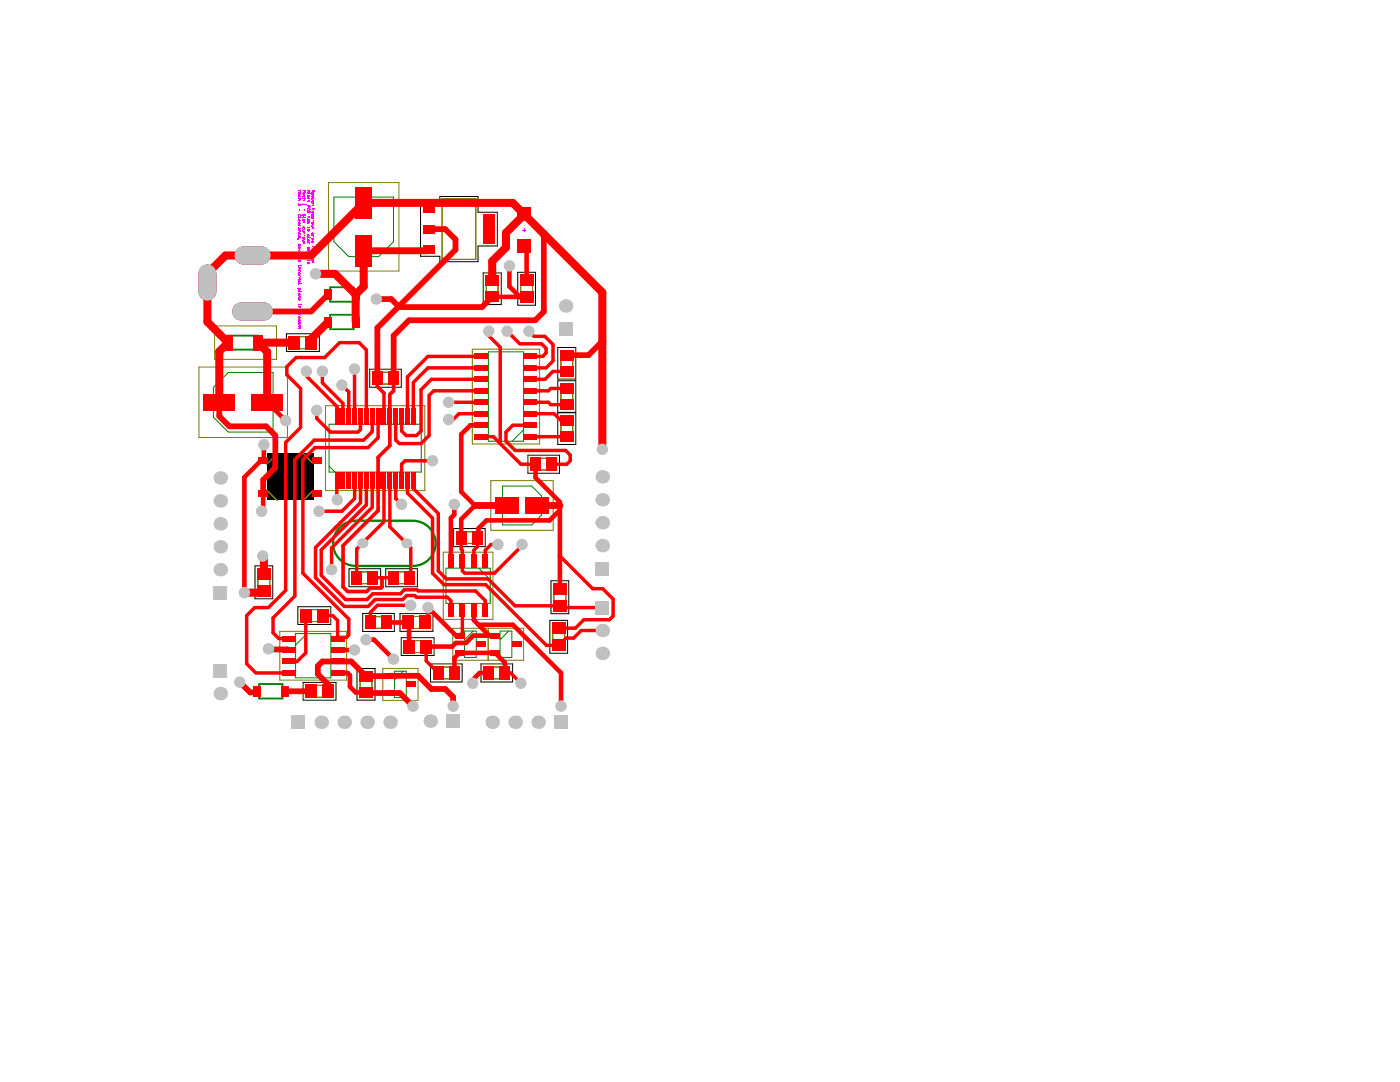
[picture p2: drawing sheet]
<svg xmlns="http://www.w3.org/2000/svg" width="279mm" height="216mm" viewBox="0 0 279 216" stroke-linecap="round" stroke-linejoin="round" font-family="sans-serif">
<path d="M65.6 36.4h14v17.7h-14zM39.7 73.2h17.7v14.1h-17.7zM42.8 65h12.4v6.7h-12.4zM94.3 69.7h13.4v18.9h-13.4zM65 81h19.8v16.9h-19.8zM98 95.9h12.4v9.9h-12.4zM88.5 110.2h9.9v13.4h-9.9zM55.8 126h13.4v9.7h-13.4zM76.4 133.4h7v6.4h-7zM90.4 125.4h7v6.3h-7zM97.5 125.4h7v6.3h-7z" fill="none" stroke="#808000" stroke-width=".2"/>
<path d="M53.4 90.5h9.2v9.3h-9.2z" fill="#000"/>
<g fill="none" stroke="#000" stroke-width=".2">
<path d="M83.9 40.3h3.9v-1.1h7.6v3.1h3.9v6.8h-3.9v3.1h-7.6v-1.1h-3.9zM96.4 54.5h3.6v6.3h-3.6zM103.3 54.3h3.6v6.6h-3.6zM57.2 66.6h6.5v3.5h-6.5zM73.8 73.7h6.3v3.6h-6.3zM111.3 69.3h3.6v6.3h-3.6zM111.3 76h3.6v6.3h-3.6zM105.4 90.8h6.3v3.6h-6.3zM111.3 82.4h3.6v6.3h-3.6zM50.9 112.9h3.5v6.6h-3.5zM69.7 113.5h6.3v3.6h-6.3zM77 113.5h6.3v3.6h-6.3z"/>
<path d="M90.5 105.5h6.3v3.6h-6.3zM110 115.9h3.5v6.6h-3.5zM59.5 121.1h6.5v3.5h-6.5zM60.5 136.2h6.6v3.5h-6.6zM71.2 133.4h3.6v6.3h-3.6zM72.4 122.4h6.3v3.6h-6.3zM79.8 122.4h6.6v3.6h-6.6zM80.1 127.2h6.5v3.6h-6.5zM85.9 132.5h6.3v3.6h-6.3zM96 132.5h6.3v3.6h-6.3zM109.7 123.8h3.6v6.5h-3.6z"/>
</g>
<g fill="none" stroke="#008000" stroke-width=".2">
<path d="M66.6 39.3h11.9v8.9l-2.9 3h-6l-3-3zM42.6 77.3l3-3h8.9v11.9h-8.9l-3-3zM97.5 70.2h7v17.8h-7zM65.7 84.6h18.4v9.6h-18.4zM65.7 93l1.2 1.2M100.3 97h5.8l2 1.9v3.9l-2 1.9h-5.8zM104.5 85.8l-2.3 2.2M89 113.4h8.8v7h-8.8zM95.5 113.4l2.3 2.3M59 126.4h7v8.9h-7zM61.3 126.4l-2.3 2.3M78.7 133.9h2.4v5.3h-2.4z"/>
<path d="M80.5 133.9l-1.8 1.8M92.7 125.9h2.4v5.3h-2.4zM94.4 125.9l-1.7 1.7M99.8 125.9h2.3v5.3h-2.3zM101.5 125.9l-1.7 1.7"/>
</g>
<path d="M65.9 57.3h4.7v2.9h-4.7zM45.3 67h6.4v2.8h-6.4zM65.9 62.8h4.7v2.9h-4.7zM51.7 136.5h4.7v2.9h-4.7z" fill="none" stroke="#008000" stroke-width=".36"/>
<path d="M67.5 105.5a4.5 4.5 0 0 1 3.5-1.6h11.4a4.5 4.5 0 0 1 4.5 4.5 4.5 4.5 0 0 1-4.5 4.5h-11.4a4.5 4.5 0 0 1-4.1-2.6 4.5 4.5 0 0 1 .6-4.8z" fill="none" stroke="#008000" stroke-width=".46"/>
<g fill="#808000">
<path d="M60.8 121.5h1.3v2.6h-1.3z"/>
<path d="M63.4 121.5h1.3v2.6h-1.3z"/>
<path d="M71 114.1h.9v2.4h-.9z"/>
<path d="M73.7 114.1h.9v2.4h-.9z"/>
<path d="M78.3 114.1h.9v2.4h-.9z"/>
<path d="M81 114.1h.9v2.4h-.9z"/>
<path d="M91.9 106.1h.9v2.3h-.9z"/>
<path d="M94.6 106.1h.9v2.3h-.9z"/>
<path d="M103.8 55.6h2.6v1.4h-2.6z"/>
<path d="M106.7 91.5h.9v2.3h-.9z"/>
<path d="M110.2 125.1h2.6v1.3h-2.6z"/>
<path d="M110.4 117.2h2.6v1.3h-2.6z"/>
<path d="M64.4 136.6h1.4v2.6h-1.4z"/>
<path d="M73.7 123h.9v2.4h-.9z"/>
<path d="M75.1 74.3h.9v2.3h-.9z"/>
<path d="M77.8 74.3h.9v2.3h-.9z"/>
<path d="M81.4 127.7h1.3v2.6h-1.3z"/>
<path d="M81.1 122.9h1.4v2.6h-1.4z"/>
<path d="M90 133.1h.9v2.3h-.9z"/>
<path d="M97.3 133.1h.9v2.3h-.9z"/>
<path d="M100 133.1h1v2.3h-1z"/>
<path d="M103.8 58.3h2.6v1.3h-2.6z"/>
<path d="M110.2 127.7h2.6v1.3h-2.6z"/>
<path d="M110.4 119.8h2.6v1.3h-2.6z"/>
<path d="M61.1 67.1h1.3v2.6h-1.3z"/>
<path d="M51.4 114.2h2.6v1.4h-2.6z"/>
<path d="M71.9 137.4h2.3v1h-2.3z"/>
<path d="M97.1 58.5h2.3v.9h-2.3z"/>
<path d="M97.1 55.8h2.3v.9h-2.3z"/>
<path d="M109.4 91.5h.9v2.3h-.9z"/>
<path d="M111.9 86.4h2.4v.9h-2.4z"/>
<path d="M111.9 77.3h2.4v.9h-2.4z"/>
<path d="M111.9 73.4h2.4v.9h-2.4z"/>
<path d="M111.9 70.7h2.4v.9h-2.4z"/>
<path d="M51.4 116.8h2.6v1.4h-2.6z"/>
<path d="M61.8 136.6h1.4v2.6h-1.4z"/>
<path d="M71.9 134.7h2.3v.9h-2.3z"/>
<path d="M87.3 133.1h.9v2.3h-.9z"/>
<path d="M84 127.7h1.3v2.6h-1.3z"/>
<path d="M83.7 122.9h1.4v2.6h-1.4z"/>
<path d="M76.4 123h.9v2.4h-.9z"/>
<path d="M111.9 83.7h2.4v.9h-2.4z"/>
<path d="M111.9 80h2.4v.9h-2.4z"/>
<path d="M58.5 67.1h1.3v2.6h-1.3z"/>
</g>
<g fill="none" stroke="#808000" stroke-width=".2">
<path d="M103.9 57v1.3M106.3 56.9v1.4M59.8 67.2h1.3M59.8 69.6h1.3M51.5 115.5v1.4M53.9 115.5v1.3M110.5 118.5v1.4M112.9 118.5v1.3M62.1 121.6h1.3M62.1 124h1.3M63.1 136.7h1.4M63.1 139.1h1.4"/>
<path d="M82.4 125.4h1.4M82.4 123h1.4M82.7 127.8h1.3M82.7 130.2h1.3M110.3 126.4v1.4M112.7 126.4v1.3"/>
</g>
<g fill="none" stroke="#808000" stroke-width=".23">
<path d="M88.2 39.7h6.7v12.1h-6.7zM97.1 55.8h2.3v3.6h-2.3zM75.1 74.3h3.6v2.3h-3.6zM111.9 70.7h2.4v3.6h-2.4zM111.9 77.3h2.4v3.6h-2.4zM53.2 97.8l2.1 2M55.4 90.5l-2.2 2.1M60.5 90.5l2.1 2.1M62.6 97.8l-2 2M106.7 91.5h3.6v2.3h-3.6zM111.9 83.7h2.4v3.6h-2.4zM71 114.1h3.6v2.4h-3.6z"/>
<path d="M78.3 114.1h3.6v2.4h-3.6zM91.9 106.1h3.6v2.3h-3.6zM71.9 134.7h2.3v3.6h-2.3zM73.7 123h3.6v2.4h-3.6zM87.3 133.1h3.6v2.3h-3.6zM97.3 133.1h3.6v2.3h-3.6z"/>
</g>
<path d="M41.4 54.6v3.6M48.6 51h3.6M48.1 62.2h4.6" fill="none" stroke="#800080" stroke-width="3.6"/>
<g fill="none" stroke="#f0f" stroke-width=".2">
<path d="M59.5 38h.6l-.2 .2 .2 .1h-.6M59.5 39.4l.1-.3 .3 .1v.2M59.5 39.6h.6M59.7 38.5v.4l.2-.1-.1-.3h-.2l-.1 .3M59.8 39.6l.1 .3-.4 .1M60.4 38h.6l-.2 .2 .2 .1h-.6M60.4 39.4l.1-.3 .3 .1v.2M60.4 39.6h.6M60.6 38.5v.4l.2-.1-.1-.3-.3 .1v.2M60.7 39.6l.1 .3-.4 .1M61.3 38h.4l.2 .2-.2 .1h-.4M61.3 38.5v.2"/>
<path d="M61.3 39.5h.4M61.5 39v.3l.2-.1-.1-.2h-.2l-.1 .2M61.5 39.5l.2 .3M61.6 38v.3M61.9 38.5l-.6 .1M62.2 38h.4l.2 .2-.2 .1h-.4M62.2 39.1l.1 .3 .2-.3 .1 .3M62.2 38.5v.3h.2l.1-.3 .1 .4M62.2 39.6v.2M62.5 38v.3M62.6 39.6l-.4 .1M62.8 39.7h.1"/>
<path d="M59.4 47.6l.1 .2M59.4 57.5h.5v.3l-.3 .1-.1-.4M59.5 47.7l.1 .1zM59.5 46h.4v.3l-.4 .1M59.5 46.9l.1-.4 .3 .1v.3M59.5 43.4v.2M59.5 51.9h.3l.1 .2-.3 .1zM59.5 52.9v.2M59.5 56.5v.2M59.5 58.1v.1M59.5 48.7h.4l-.1 .2M59.5 53.4h.4l-.1 .3h-.3"/>
<path d="M59.5 55.5h.4v.2l-.4 .1M59.5 59.1h.4v.2l-.4 .1M59.5 44.9h.4M59.5 48.9h.3M59.5 54.9h.4M59.6 49.2l.3 .1-.1 .3-.3-.1zM59.6 43.2v-.4h.4v.4M59.7 43.8v.4l.2-.1-.1-.3-.3 .1v.2M59.7 44.9l.2 .3M59.7 47.1v.3l.2-.1-.1-.2h-.2l-.1 .2M59.7 50.3v.4l.2-.1-.1-.3h-.2l-.1 .3M59.7 54.4v.3l.2-.1-.1-.2-.3 .1v.1"/>
<path d="M59.7 59.6v.4l.2-.1-.1-.3h-.2l-.1 .3M59.7 54.9l.2 .3M59.8 41.8v.3M59.8 48.9v.2h-.3M59.9 44.5l-.1 .2h-.3v-.2h.2v.2M59.9 45.5l-.1 .3h-.3v-.3h.2v.3M59.9 56.1l-.1 .3h-.3v-.3h.2v.3M59.9 58.6l-.1 .3h-.3v-.3h.2v.3M59.9 51.4v.2M59.9 52.9l-.4 .1M59.9 53.9v.2M59.9 49.8l-.4 .2 .4 .1"/>
<path d="M60 40.7v.3l-.5-.3v.3M60 51.5l-.5 .1M60 54l-.5 .1M60.1 53h.1M60.1 43.4l-.6 .1M60.1 56.5l-.6 .1M60.1 58.1l-.6 .1M60.4 40.7v.2M60.4 43.3v.2M60.4 43.8l.3-.1 .1 .3-.3 .1zM60.4 45.6l.1-.3 .3 .1v.2M60.4 47.4l.3-.1 .1 .3-.3 .1z"/>
<path d="M60.4 40.8h.6M60.5 42.8v.3l.3-.3h.2l-.1 .3M60.7 41.7v.3M60.7 46.8v.4M60.8 45.8l-.4 .1v.3h.4M60.8 47.9l-.4 .1v.2h.4M60.8 44.3v.2M60.8 46.4v.1M60.8 48.4v.2M60.9 40.7l.1 .1M60.9 44.4l-.5 .1M60.9 46.4l-.5 .1"/>
<path d="M60.9 48.5l-.5 .1M61 40.8h.1M61 43.3l-.6 .1M61.3 41h.6v.3l-.3 .1-.1-.4M61.3 42.1h.6v.3l-.5 .1zM61.3 46.8l.1 .4 .1-.3h.2v.3M61.3 45.8l.3-.1 .1 .3-.3 .1zM61.3 47.3v.2M61.3 47.9l.3-.1 .1 .3-.3 .1zM61.3 51.4v.2M61.3 51.9v.1M61.3 52.3l.1 .4 .1-.3h.2v.3"/>
<path d="M61.3 43.3l.6 .1M61.4 41.9v-.3h.4v.3M61.5 49.9v.3l.2-.1-.1-.2-.3 .1v.1M61.6 42.1h.1M61.6 42.1v.3M61.6 43.2v.2M61.7 43.7l-.1 .3h-.3v-.3h.2v.3M61.7 44.2l-.1 .4-.3-.1v-.3h.6M61.7 49.7l-.1-.4-.3 .1v.3h.6M61.7 51l-.1 .2h-.3v-.2h.2v.2M61.7 40.1v.1M61.7 45.3v.2"/>
<path d="M61.7 48.3v.2M61.7 50.4v.2M61.7 51.4l-.4 .1M61.8 40.1l-.5 .1M61.8 45.4l-.5 .1M61.8 48.4l-.5 .1M61.8 50.5l-.5 .1M61.9 51.5h.1M61.9 47.3l-.6 .1M61.9 51.9h-.6M62.1 43.3h.5v.3l-.3 .1-.1-.4M62.1 40.2l.1 .2h.4v-.3h-.3l-.1 .3"/>
<path d="M62.2 44.5l.3-.1 .1 .2-.3 .1zM62.2 49.7l.3-.1 .1 .3-.3 .1zM62.2 51.8l.3-.1 .1 .2-.3 .1zM62.2 50.7v.3h.2l.1-.3 .1 .3M62.2 51.2v.2M62.2 40.6h.4v.3l-.4 .1M62.2 41.7h.6M62.2 41.9l.2-.2 .2 .2M62.2 47h.4M62.4 42.8v.3l.2-.1-.1-.2h-.3v.2M62.4 47l.2 .3M62.4 47.5v.4l.2-.1-.1-.3-.3 .1v.2"/>
<path d="M62.4 42.2v.4l.2-.1-.1-.3-.3 .1v.2M62.5 43.8v.4M62.6 44.9l-.4 .1v.3h.4M62.6 46.5l-.1 .3h-.3v-.3h.2v.3M62.6 48.2l-.1 .2h-.3v-.2h.2v.2M62.6 45.5v.1M62.6 49.1v.2M62.6 52.2v.2M62.7 45.5l-.5 .1M62.7 49.2l-.5 .1M62.7 52.3l-.5 .1M62.8 51.2l-.6 .1"/>
<path d="M104.3 45.9h.7M104.6 45.6v.7M59.4 62.1h.5v.3l-.3 .1-.1-.4M59.5 60.7v.2M59.5 63.7l.1 .4 .2-.4 .1 .4M59.5 64.8h.4v.3l-.4 .1M59.5 61.2l.6 .1M59.5 62.7h.4M59.7 63.2v.4l.2-.1-.1-.3-.3 .1v.2M59.7 64.3v.3l.2-.1-.1-.2h-.2l-.1 .2M59.7 62.7l.2 .2M59.8 61.1v.2"/>
<path d="M59.9 60.7l-.4 .1M59.9 65.4v.1M60 65.5h-.5M60.1 60.8h.1"/>
</g>
<path d="M41.4 54.6v3.6M48.6 51h3.6M48.1 62.2h4.6" fill="none" stroke="#f0f" stroke-width="1.8"/>
<g fill="none" stroke="#f00" stroke-width=".69">
<path d="M57.2 73.2v1.6M61.1 74.1v.9M64.3 74.1v2.3M70.8 73.6v7M71.7 68.4l1.4 1.4M86.6 78l-1 .9M97.5 66.1v.9M108.1 68.6l.9 .9v.9l-.7 .7M63.2 81.9v1.6M67.2 99.6l.1 .1M67.3 81.1v1.9M71.9 83v2.7l-.5 .5"/>
<path d="M74.3 83v3.1M75.3 87.5h.1M75.5 83v4.3l-.2 .2M79 99.5l1.1 1.1M79 83v4.8l.7 .7M80.1 83v3M80.1 92.6v3.2M82.5 95.8v1.7M84 86l-.9 .9M89.5 83.7h.9M96.1 87.1h2.4M102.4 84.8l-1.4 1.4v1.8"/>
<path d="M113.1 87.1v.1M49.1 117.9l-.3 .4M72.3 108.4l-1.1 1.1M74.4 115.3h1.8M82 114.8l-.5 .5M82.8 118.8l.3 .4M83.3 117.7l.2 .2M89.3 119.2l.7 .7v1.9M92.3 112v1.9l.4 .5M96.9 119.9v1.9M98 108.6l-1.1 1.2M111.7 117.2h.7"/>
<path d="M118.3 117.5h2M49.2 132.4l1.9 1.9M50.8 121.2l-1.6 1.6M55.6 127.4h2M61 130.3l-1.7 1.7M69.1 127.2h-1.5l-.2 .2M75.3 120.8l-1.4 1.4v2M85.1 129v2.9l2.3 2.4M85.4 121.2v2.4M97.3 134l.2 .3M100.8 134.3h1.1M103.9 123.6h.1"/>
<path d="M113 127.3l-1.5 1.5M116 125.8l-1.5 1.5M122.4 122.9l-.8 .8"/>
</g>
<g fill="none" stroke="#f00" stroke-width=".92">
<path d="M103.7 59.2l1.4 .1M104.6 49.1l.5 .5M52.5 98.5v3.2l-.3 .3M52.7 88.7v2.6M53.3 80.3h.1M93.9 84.8h.9M90.7 100.6v2.1l-.7 .7M111.7 100.2v1.6M53.1 129.5l.3 .2M57.4 129.5l.2 .2M81.4 124.2l.2 .2M90.7 131.3v3"/>
<path d="M91 128.3l-.8 .7M94.5 126.8l-1.5 1.5M94.6 121.8v2M100.8 132.2v2.1"/>
</g>
<path d="M41.4 58.2v6M72.6 57.2l-1.6 1.6v5.5M101 46.5v2.9M53.3 70.2v10.1M52.4 110.9l.3 .3" fill="none" stroke="#f00" stroke-width="1.6"/>
<path d="M41.4 56.4v1.8M78.1 59.7l1.5 1.5M88.8 45.7l2.1 2.1v2M98.2 59.2l-2 2.1M64.3 132l-.9 .9v1.6l2.1 2.1v1.3M77.7 138.3h2.1M88.8 137.5l1.6 1.6" fill="none" stroke="#f00" stroke-width="1.1"/>
<path d="M75.3 75.5v1.6l1.3 1.3M78.6 75.5v2.5l-.8 .7M75.5 91.3v4.5M77.8 83v5.9M68.5 117.1l.9 .9M76.2 115.3v1.8l-.2 .2h-2.1" fill="none" stroke="#f00" stroke-width=".73"/>
<path d="M79.6 61.2l-.1 .1M119.1 99.7h1.1M104.2 108.6v.3M119.1 108.9h1.1M119.1 104.3h1.1M89.8 121.5l.2 .3M90.7 134.3l-.3 .2M92.3 121.8v.8" fill="none" stroke="#f00" stroke-width=".46"/>
<path d="M85.6 49.8l-.2 .2" fill="none" stroke="#f00" stroke-width="1.4"/>
<circle cx="111.7" cy="117.2" r=".34" fill="#f00"/>
<g fill="none" stroke="#f00" stroke-width=".69">
<path d="M57.2 74.8l2.8 2.7v7.8l-3 3v29.5l-3.4 3.4h-2.8M61.1 75l6.2 6.1M64.3 76.4l4.1 4.1v2.5M68.2 76.8l1.4 1.4v4.8M71.7 68.4h-3.9l-3 2.9h-5.7l-1.9 1.9M73.1 69.8v13.2M76.6 78.4v4.6M85.6 78.9v8l-1.6 1.6h-4.3M86.6 78h9.5M96.1 71.1h-10.7l-4.1 4.1v7.8M96.1 75.7h-10l-2.1 2.1v8.2M96.1 73.4h-10.7l-2.9 2.9v6.7"/>
<path d="M97.5 67l2.3 2.3v19.2M101.2 66.1l2.5 2.5h4.4M105.6 66.1l1 1h2.1l1.7 1.6v3.3l-1.4 1.4h-3.1M105.9 71.1h2.4M113.1 77.5h-3.2l-.5 .5h-3.5M113.1 74.1h-2.8l-1.5 1.6h-2.9M63.2 83.5l2.7 2.7h5.5M67.2 95.8v3.8M70.8 80.6v2.4M70.8 95.8v3.7l-2.6 2.5h-4.5M71.9 95.8v4.5l-8.9 9v6l5.7 5.7h4.8l1.4-1.4h5.5l.8-.8h1.6M73.1 95.8v4.9l-9 9v5.1l4.9 4.8h4.2l1.2-1.1h5.5l.8-.8h2.6"/>
<path d="M74.3 86.1l-1.7 1.7h-9.9l-3.9 3.9v27.2l-4.3 4.4v3l1.1 1.1M74.3 95.8v5.4l-8.1 8.1v4.4M75.3 87.5l-1.8 1.8h-10.6l-2.5 2.4v22.7l9.2 9.1v3.2l-.5 .5M76.6 95.8v8.3l-4.3 4.3M77.8 95.8v9.3l4.2 4.2v5.5M79 95.8v3.7M80.1 86l1 .9h2M81.3 95.8v2.6l5 5v11l2.3 2.3h8.3l12.2 12.1h2.4M82.5 97.5l5 5v11.4l1.6 1.6h8.3l5.4 5.4h8.9l.4 .3h8.1M86.3 91.9h-5.5l-.7 .7M89.5 80.3h6.6M94.8 84.8h1.3"/>
<path d="M96.1 82.6h-4.5l-1.2 1.1M98.5 87.1l5.5 5.5h2.9M101 88l1.8 1.9h10.1l.9 .9v1.1l-.7 .7h-3M102.4 84.8h3.5M105.9 82.6h4.7l1.3 1.3M105.9 87.1h7.2M105.9 80.3h3.5l.5 .4h3.2M49.1 117.9h3.6M71.2 109.5v5.8M76.2 115.3h2.1M83.1 119.2h6.2M83.5 117.9h11.4l2 2"/>
<path d="M92 107.3v2.3l.3 .2v2.2M95.3 107.3v1.8l-.7 .7v2.2M96.9 109.8v2.2M98 108.6h1.4M104.2 108.9l-5.5 5.5h-6M111.7 117.2h.1M111.7 110.9l6.6 6.6M120.3 117.5l2.1 2v3.4M49.2 122.8v9.6M51.1 134.3h6.5M57.6 132h1.7M61 122.8v7.5"/>
<path d="M64.5 122.8h1.9l1 1v3.6M75.3 120.8h6.7M77.2 124.2h.2M85.4 123.6l-.6 .6M92.3 122.6v3.7l-.6 .5M101.9 134.3l2.1 2M113 127.3h1.5M116 125.8h4.2M121.6 123.7h-5.1l-1.7 1.7h-3.3"/>
</g>
<g fill="none" stroke="#f00" stroke-width=".92">
<path d="M101.7 53v4.2l2 2h-5.5M105.1 49.6v6.3M52.7 91.3l-3.9 3.9v23.1M53.4 80.3l3.6 3.6M93.9 84.8l-1.9 1.9v11.4l2.8 2.8-2.8 2.7v3.7M106.9 92.6v2.7l4.8 4.9M90 103.4v8.6M95.3 107.3l.2-.2v-1.7l1.6-1.6h12.6l2-2v15.4M53.4 129.7h4.2M53.6 129.5h3.8M67.4 129.7h3.4M67.4 134.3h2l.4 .4v2.3l1.2 1.2h2"/>
<path d="M73 127.6h1.6l3.9 3.9M77.4 124.2h4M81.6 124.4v4.6M85.1 129h5.1M85.4 121.2l5.6 5.6h.7M90.7 131.3l1-1h7.1l2 1.9M91 128.3h2M94.6 123.8l3.1 3h-3.2M95.5 124.7h6.9l9.6 9.6v6.6M97.5 134.3h-1.8l-1.4 1.3"/>
</g>
<path d="M111.9 83.9h1.2M119.1 113.5h1.1M77.4 124.2l-.2 .2" fill="none" stroke="#f00" stroke-width=".46"/>
<path d="M48.6 51h-3.6l-3.6 3.6M52.2 51h9.9l10.5-10.5h29.7l17.9 17.9v31.3M63 54.6h3.9l4.1 4.2M72.6 50v7.2M101 49.4l-2.8 2.7v3.9M104.6 42.8l-3.6 3.7M41.4 64.2l4.1 4.2-1.7 1.7v10.2M58.7 68.4h-7.2l1.8 1.8M65.5 64.3l-3.3 3.3v.8M52.7 111.2v3.3M52.7 117.9l-.4 .4h-3.5" fill="none" stroke="#f00" stroke-width="1.6"/>
<g fill="none" stroke="#f00" stroke-width="1.1">
<path d="M65.5 58.8l-3.4 3.4h-11.7M75.1 59.7h3M85.6 45.7h3.2M90.9 49.8l-11.3 11.4M108.5 46.7v15.5l-1.7 1.7h-25.2l-3 3.1v8.5M96.2 61.3h-16.7l-4.2 4.1v10.1M120.2 68.1l-2.8 2.8h-4.3M43.8 80.3v2.7l2 2.1h7.3l1.9 1.8v6.4l-2.5 2.4v2.8M47.9 136.1l2 2.1h1.4M56.8 137.9h5.3M64.3 132h5.8l2.9 2.9 10.5-.1 2.6 2.7h2.7M73 138.2l.2 .1h4.5"/>
<path d="M79.8 138.3l2.6 2.6M90.4 139.1v1.8"/>
</g>
<path d="M77.8 78.7v4.3M75.5 95.8v6.1l-7 7v8.2M77.8 88.9l-2.3 2.4M73.9 117.3l-.7 .7h-3.8" fill="none" stroke="#f00" stroke-width=".73"/>
<path d="M72.6 50h12.8M94.8 100.9h6.4M107.2 100.9h4.5" fill="none" stroke="#f00" stroke-width="1.4"/>
<g fill="#c0c0c0">
<circle cx="86.3" cy="91.9" r="1.14"/>
<circle cx="90.7" cy="100.6" r="1.14"/>
<circle cx="66.2" cy="113.7" r="1.14"/>
<circle cx="80.1" cy="100.6" r="1.14"/>
<circle cx="89.5" cy="83.7" r="1.14"/>
<circle cx="89.5" cy="80.3" r="1.14"/>
<circle cx="48.8" cy="118.3" r="1.14"/>
<circle cx="52.4" cy="110.9" r="1.14"/>
<circle cx="85.4" cy="121.2" r="1.14"/>
<circle cx="67.3" cy="99.7" r="1.14"/>
<circle cx="70.8" cy="129.7" r="1.14"/>
<circle cx="73" cy="127.6" r="1.14"/>
<circle cx="82" cy="120.8" r="1.14"/>
<circle cx="63.7" cy="102" r="1.14"/>
<circle cx="61.1" cy="74.1" r="1.14"/>
<circle cx="64.3" cy="74.1" r="1.14"/>
<circle cx="101.7" cy="53" r="1.14"/>
<circle cx="97.5" cy="66.1" r="1.14"/>
<circle cx="78.5" cy="131.5" r="1.14"/>
<circle cx="104.2" cy="108.6" r="1.14"/>
<circle cx="63.2" cy="81.9" r="1.14"/>
<circle cx="70.8" cy="73.6" r="1.14"/>
<circle cx="68.2" cy="76.8" r="1.14"/>
<circle cx="90.4" cy="140.9" r="1.14"/>
<circle cx="112" cy="140.9" r="1.14"/>
<circle cx="82.4" cy="140.9" r="1.14"/>
<circle cx="52.7" cy="88.7" r="1.14"/>
<circle cx="99.4" cy="108.6" r="1.14"/>
<circle cx="104" cy="136.3" r="1.14"/>
<circle cx="94.3" cy="136.3" r="1.14"/>
<circle cx="120.2" cy="89.7" r="1.14"/>
<circle cx="47.9" cy="136.1" r="1.14"/>
<circle cx="63" cy="54.6" r="1.14"/>
<circle cx="57" cy="83.9" r="1.14"/>
<circle cx="53.6" cy="129.5" r="1.14"/>
<circle cx="75.1" cy="59.7" r="1.14"/>
<circle cx="52.2" cy="102" r="1.14"/>
<circle cx="105.6" cy="66.1" r="1.14"/>
<circle cx="101.2" cy="66.1" r="1.14"/>
<circle cx="64.1" cy="144.1" r="1.35"/>
<circle cx="73.3" cy="144.1" r="1.35"/>
<circle cx="68.7" cy="144.1" r="1.35"/>
<circle cx="77.9" cy="144.1" r="1.35"/>
<circle cx="98.2" cy="144.1" r="1.35"/>
<circle cx="102.8" cy="144.1" r="1.35"/>
<circle cx="107.4" cy="144.1" r="1.35"/>
<circle cx="44" cy="138.4" r="1.35"/>
<circle cx="44" cy="113.7" r="1.35"/>
<circle cx="44" cy="109.1" r="1.35"/>
<circle cx="44" cy="104.5" r="1.35"/>
<circle cx="44" cy="100" r="1.35"/>
<circle cx="41.4" cy="58.2" r="1.35"/>
<circle cx="41.4" cy="54.6" r="1.35"/>
</g>
<g fill="#c0c0c0">
<path d="M110.6 142.8h2.7v2.7h-2.7z" fill-rule="evenodd"/>
<path d="M42.6 132.5h2.7v2.7h-2.7z" fill-rule="evenodd"/>
<path d="M42.6 116.9h2.7v2.7h-2.7z" fill-rule="evenodd"/>
</g>
<path d="M48.1 62.2h4.6" fill="none" stroke="#c0c0c0" stroke-width="3.6"/>
<g fill="#c0c0c0">
<circle cx="52.7" cy="62.2" r="1.35"/>
<circle cx="48.1" cy="62.2" r="1.35"/>
<circle cx="48.6" cy="51" r="1.35"/>
<circle cx="52.2" cy="51" r="1.35"/>
<circle cx="72.3" cy="108.4" r="1.02"/>
<circle cx="85.9" cy="143.9" r="1.35"/>
<circle cx="81.1" cy="108.4" r="1.02"/>
<circle cx="112.9" cy="61" r="1.35"/>
<circle cx="44" cy="95.4" r="1.35"/>
</g>
<path d="M111.5 64.3h2.7v2.7h-2.7z" fill-rule="evenodd" fill="#c0c0c0"/>
<path d="M41.4 54.6v3.6M48.6 51h3.6" fill="none" stroke="#c0c0c0" stroke-width="3.6"/>
<g fill="#c0c0c0">
<path d="M58.2 142.8h2.7v2.7h-2.7z" fill-rule="evenodd"/>
<path d="M89.1 142.5h2.7v2.7h-2.7z" fill-rule="evenodd"/>
<path d="M118.9 119.9h2.7v2.7h-2.7z" fill-rule="evenodd"/>
<path d="M118.9 112.1h2.7v2.7h-2.7z" fill-rule="evenodd"/>
</g>
<g fill="#c0c0c0">
<circle cx="120.2" cy="125.8" r="1.35"/>
<circle cx="120.2" cy="104.3" r="1.35"/>
<circle cx="120.2" cy="130.4" r="1.35"/>
<circle cx="120.2" cy="99.7" r="1.35"/>
<circle cx="120.2" cy="108.9" r="1.35"/>
<circle cx="120.2" cy="95.1" r="1.35"/>
</g>
<g fill="#f00">
<path d="M70.2 114h2v2.6h-2z" fill-rule="evenodd"/>
<path d="M70.2 63.2h1.5v2.1h-1.5z" fill-rule="evenodd"/>
<path d="M77.5 114h2.1v2.6h-2.1z" fill-rule="evenodd"/>
<path d="M81.2 136h1.8v1.1h-1.8z" fill-rule="evenodd"/>
<path d="M103.3 47.7h2.7v2.8h-2.7z" fill-rule="evenodd"/>
<path d="M56 136.9h1.6v2.1h-1.6z" fill-rule="evenodd"/>
<path d="M59.9 121.5h2.3v2.7h-2.3z" fill-rule="evenodd"/>
<path d="M63.3 121.5h2.3v2.7h-2.3z" fill-rule="evenodd"/>
<path d="M70.2 57.7h1.5v2.1h-1.5z" fill-rule="evenodd"/>
<path d="M74.3 74.2h2v2.6h-2z" fill-rule="evenodd"/>
<path d="M77.5 74.2h2.1v2.6h-2.1z" fill-rule="evenodd"/>
<path d="M89.4 120.4h1.2v2.7h-1.2z" fill-rule="evenodd"/>
<path d="M94 120.4h1.2v2.7h-1.2z" fill-rule="evenodd"/>
<path d="M96.5 133h2.1v2.6h-2.1z" fill-rule="evenodd"/>
<path d="M96.3 120.4h1.1v2.7h-1.1z" fill-rule="evenodd"/>
<path d="M96.4 42.8h2.4v5.8h-2.4z" fill-rule="evenodd"/>
<path d="M99.7 133h2.1v2.6h-2.1z" fill-rule="evenodd"/>
<path d="M103.3 41.4h2.7v2.7h-2.7z" fill-rule="evenodd"/>
<path d="M110.4 119.7h2.7v2.4h-2.7z" fill-rule="evenodd"/>
<path d="M110.4 116.3h2.7v2.3h-2.7z" fill-rule="evenodd"/>
<path d="M44.6 66.8h1.8v3.1h-1.8z" fill-rule="evenodd"/>
<path d="M66.9 81.4h.8v3.2h-.8z" fill-rule="evenodd"/>
<path d="M68 81.4h.8v3.2h-.8z" fill-rule="evenodd"/>
<path d="M68 94.2h.8v3.2h-.8z" fill-rule="evenodd"/>
<path d="M66.9 94.2h.8v3.2h-.8z" fill-rule="evenodd"/>
<path d="M70.4 81.4h.8v3.2h-.8z" fill-rule="evenodd"/>
<path d="M71.5 81.4h.8v3.2h-.8z" fill-rule="evenodd"/>
<path d="M71.5 94.2h.8v3.2h-.8z" fill-rule="evenodd"/>
<path d="M70.4 94.2h.8v3.2h-.8z" fill-rule="evenodd"/>
<path d="M73.9 81.4h.8v3.2h-.8z" fill-rule="evenodd"/>
<path d="M75.1 81.4h.8v3.3h-.8z" fill-rule="evenodd"/>
<path d="M75.1 94.2h.8v3.2h-.8z" fill-rule="evenodd"/>
<path d="M73.9 94.2h.8v3.2h-.8z" fill-rule="evenodd"/>
<path d="M77.4 81.4h.8v3.3h-.8z" fill-rule="evenodd"/>
<path d="M78.6 81.4h.8v3.3h-.8z" fill-rule="evenodd"/>
<path d="M79.7 81.4h.9v3.3h-.9z" fill-rule="evenodd"/>
<path d="M79.7 94.2h.9v3.2h-.9z" fill-rule="evenodd"/>
<path d="M78.6 94.2h.8v3.2h-.8z" fill-rule="evenodd"/>
<path d="M77.4 94.2h.8v3.2h-.8z" fill-rule="evenodd"/>
<path d="M82.1 81.4h.8v3.2h-.8z" fill-rule="evenodd"/>
<path d="M82.1 94.2h.8v3.2h-.8z" fill-rule="evenodd"/>
<path d="M89.4 110.6h1.2v2.8h-1.2z" fill-rule="evenodd"/>
<path d="M94 110.6h1.2v2.8h-1.2z" fill-rule="evenodd"/>
<path d="M96.3 110.6h1.1v2.8h-1.1z" fill-rule="evenodd"/>
<path d="M56.3 133.7h2.7v1.2h-2.7z" fill-rule="evenodd"/>
<path d="M56.3 129.1h2.7v1.2h-2.7z" fill-rule="evenodd"/>
<path d="M66 133.7h2.7v1.2h-2.7z" fill-rule="evenodd"/>
<path d="M66 129.1h2.7v1.2h-2.7z" fill-rule="evenodd"/>
<path d="M64.7 63.2h1.6v2.1h-1.6z" fill-rule="evenodd"/>
<path d="M80.7 114h2.1v2.6h-2.1z" fill-rule="evenodd"/>
<path d="M84.4 49h2.3v1.7h-2.3z" fill-rule="evenodd"/>
<path d="M84.4 44.9h2.3v1.7h-2.3z" fill-rule="evenodd"/>
<path d="M84.4 40.8h2.3v1.6h-2.3z" fill-rule="evenodd"/>
<path d="M97.9 129.7h1.8v1.1h-1.8z" fill-rule="evenodd"/>
<path d="M90.8 129.7h1.8v1.1h-1.8z" fill-rule="evenodd"/>
<path d="M97.9 126.3h1.8v1.1h-1.8z" fill-rule="evenodd"/>
<path d="M90.8 126.3h1.8v1.1h-1.8z" fill-rule="evenodd"/>
<path d="M94.7 84.3h2.8v1.1h-2.8z" fill-rule="evenodd"/>
<path d="M94.7 82h2.8v1.1h-2.8z" fill-rule="evenodd"/>
<path d="M94.7 77.4h2.8v1.2h-2.8z" fill-rule="evenodd"/>
<path d="M94.7 75.1h2.8v1.2h-2.8z" fill-rule="evenodd"/>
<path d="M94.7 70.5h2.8v1.2h-2.8z" fill-rule="evenodd"/>
<path d="M96.9 55h2.6v2h-2.6z" fill-rule="evenodd"/>
<path d="M111.8 69.8h2.6v2.1h-2.6z" fill-rule="evenodd"/>
<path d="M50.5 136.9h1.6v2.1h-1.6z" fill-rule="evenodd"/>
<path d="M56.3 131.4h2.7v1.2h-2.7z" fill-rule="evenodd"/>
<path d="M56.3 126.8h2.7v1.2h-2.7z" fill-rule="evenodd"/>
<path d="M51.3 116.7h2.7v2.4h-2.7z" fill-rule="evenodd"/>
<path d="M51.3 113.3h2.7v2.4h-2.7z" fill-rule="evenodd"/>
<path d="M51.6 97.8h1.8v1.3h-1.8z" fill-rule="evenodd"/>
<path d="M51.6 91.2h1.8v1.2h-1.8z" fill-rule="evenodd"/>
<path d="M60.9 136.6h2.3v2.7h-2.3z" fill-rule="evenodd"/>
<path d="M64.3 136.6h2.4v2.7h-2.4z" fill-rule="evenodd"/>
<path d="M66 126.8h2.7v1.2h-2.7z" fill-rule="evenodd"/>
<path d="M66 131.4h2.7v1.2h-2.7z" fill-rule="evenodd"/>
<path d="M71.7 137.1h2.6v2.1h-2.6z" fill-rule="evenodd"/>
<path d="M71.7 133.9h2.6v2.1h-2.6z" fill-rule="evenodd"/>
<path d="M72.9 122.9h2.1v2.6h-2.1z" fill-rule="evenodd"/>
<path d="M62.4 97.8h1.8v1.3h-1.8z" fill-rule="evenodd"/>
<path d="M62.4 91.2h1.8v1.2h-1.8z" fill-rule="evenodd"/>
<path d="M64.7 57.7h1.6v2.1h-1.6z" fill-rule="evenodd"/>
<path d="M86.4 133h2.1v2.6h-2.1z" fill-rule="evenodd"/>
<path d="M80.5 127.7h2.3v2.7h-2.3z" fill-rule="evenodd"/>
<path d="M83.9 127.7h2.3v2.7h-2.3z" fill-rule="evenodd"/>
<path d="M76.8 137.7h1.8v1.1h-1.8z" fill-rule="evenodd"/>
<path d="M76.8 134.3h1.8v1.1h-1.8z" fill-rule="evenodd"/>
<path d="M83.7 122.9h2.3v2.7h-2.3z" fill-rule="evenodd"/>
<path d="M80.2 122.9h2.4v2.7h-2.4z" fill-rule="evenodd"/>
<path d="M76.1 122.9h2.1v2.6h-2.1z" fill-rule="evenodd"/>
<path d="M102.2 128h1.8v1.1h-1.8z" fill-rule="evenodd"/>
<path d="M95.1 128h1.8v1.1h-1.8z" fill-rule="evenodd"/>
<path d="M91.7 120.4h1.2v2.7h-1.2z" fill-rule="evenodd"/>
<path d="M98.9 99.2h4.7v3.3h-4.7z" fill-rule="evenodd"/>
<path d="M91 106h2.1v2.6h-2.1z" fill-rule="evenodd"/>
<path d="M94.3 106h2v2.6h-2z" fill-rule="evenodd"/>
<path d="M94.7 86.6h2.8v1.1h-2.8z" fill-rule="evenodd"/>
<path d="M94.7 79.7h2.8v1.2h-2.8z" fill-rule="evenodd"/>
<path d="M94.7 72.8h2.8v1.2h-2.8z" fill-rule="evenodd"/>
<path d="M96.9 58.2h2.6v2.1h-2.6z" fill-rule="evenodd"/>
<path d="M110.2 127.6h2.7v2.3h-2.7z" fill-rule="evenodd"/>
<path d="M109.1 91.3h2.1v2.6h-2.1z" fill-rule="evenodd"/>
<path d="M105.9 91.3h2v2.6h-2z" fill-rule="evenodd"/>
<path d="M111.8 82.9h2.6v2h-2.6z" fill-rule="evenodd"/>
<path d="M111.8 86.1h2.6v2.1h-2.6z" fill-rule="evenodd"/>
<path d="M111.8 76.5h2.6v2h-2.6z" fill-rule="evenodd"/>
<path d="M111.8 79.7h2.6v2.1h-2.6z" fill-rule="evenodd"/>
<path d="M111.8 73.1h2.6v2h-2.6z" fill-rule="evenodd"/>
<path d="M50.2 78.6h6.3v3.3h-6.3z" fill-rule="evenodd"/>
<path d="M57.6 67h2.3v2.7h-2.3z" fill-rule="evenodd"/>
<path d="M50.6 66.8h1.8v3.1h-1.8z" fill-rule="evenodd"/>
<path d="M69.2 81.4h.8v3.2h-.8z" fill-rule="evenodd"/>
<path d="M72.7 81.4h.8v3.2h-.8z" fill-rule="evenodd"/>
<path d="M72.7 94.2h.8v3.2h-.8z" fill-rule="evenodd"/>
<path d="M69.2 94.2h.8v3.2h-.8z" fill-rule="evenodd"/>
<path d="M61 67h2.3v2.7h-2.3z" fill-rule="evenodd"/>
<path d="M70.9 37.3h3.4v6.3h-3.4z" fill-rule="evenodd"/>
<path d="M70.9 46.9h3.4v6.3h-3.4z" fill-rule="evenodd"/>
<path d="M76.2 81.4h.8v3.3h-.8z" fill-rule="evenodd"/>
<path d="M80.9 81.4h.8v3.2h-.8z" fill-rule="evenodd"/>
<path d="M80.9 94.2h.8v3.2h-.8z" fill-rule="evenodd"/>
<path d="M76.2 94.2h.8v3.2h-.8z" fill-rule="evenodd"/>
<path d="M91.7 110.6h1.2v2.8h-1.2z" fill-rule="evenodd"/>
<path d="M110.2 124.2h2.7v2.3h-2.7z" fill-rule="evenodd"/>
<path d="M73.4 114h2.1v2.6h-2.1z" fill-rule="evenodd"/>
<path d="M104.5 84.3h2.7v1.1h-2.7z" fill-rule="evenodd"/>
<path d="M104.5 82h2.7v1.1h-2.7z" fill-rule="evenodd"/>
<path d="M104.5 77.4h2.7v1.2h-2.7z" fill-rule="evenodd"/>
<path d="M104.5 75.1h2.7v1.2h-2.7z" fill-rule="evenodd"/>
<path d="M104.5 70.5h2.7v1.2h-2.7z" fill-rule="evenodd"/>
<path d="M89.7 133h2v2.6h-2z" fill-rule="evenodd"/>
<path d="M104.8 99.2h4.7v3.3h-4.7z" fill-rule="evenodd"/>
<path d="M104.5 86.6h2.7v1.1h-2.7z" fill-rule="evenodd"/>
<path d="M104.5 72.8h2.7v1.2h-2.7z" fill-rule="evenodd"/>
<path d="M104.5 79.7h2.7v1.2h-2.7z" fill-rule="evenodd"/>
<path d="M103.7 54.7h2.8v2.4h-2.8z" fill-rule="evenodd"/>
<path d="M103.7 58.2h2.8v2.3h-2.8z" fill-rule="evenodd"/>
<path d="M40.6 78.6h6.3v3.3h-6.3z" fill-rule="evenodd"/>
</g>
</svg>
